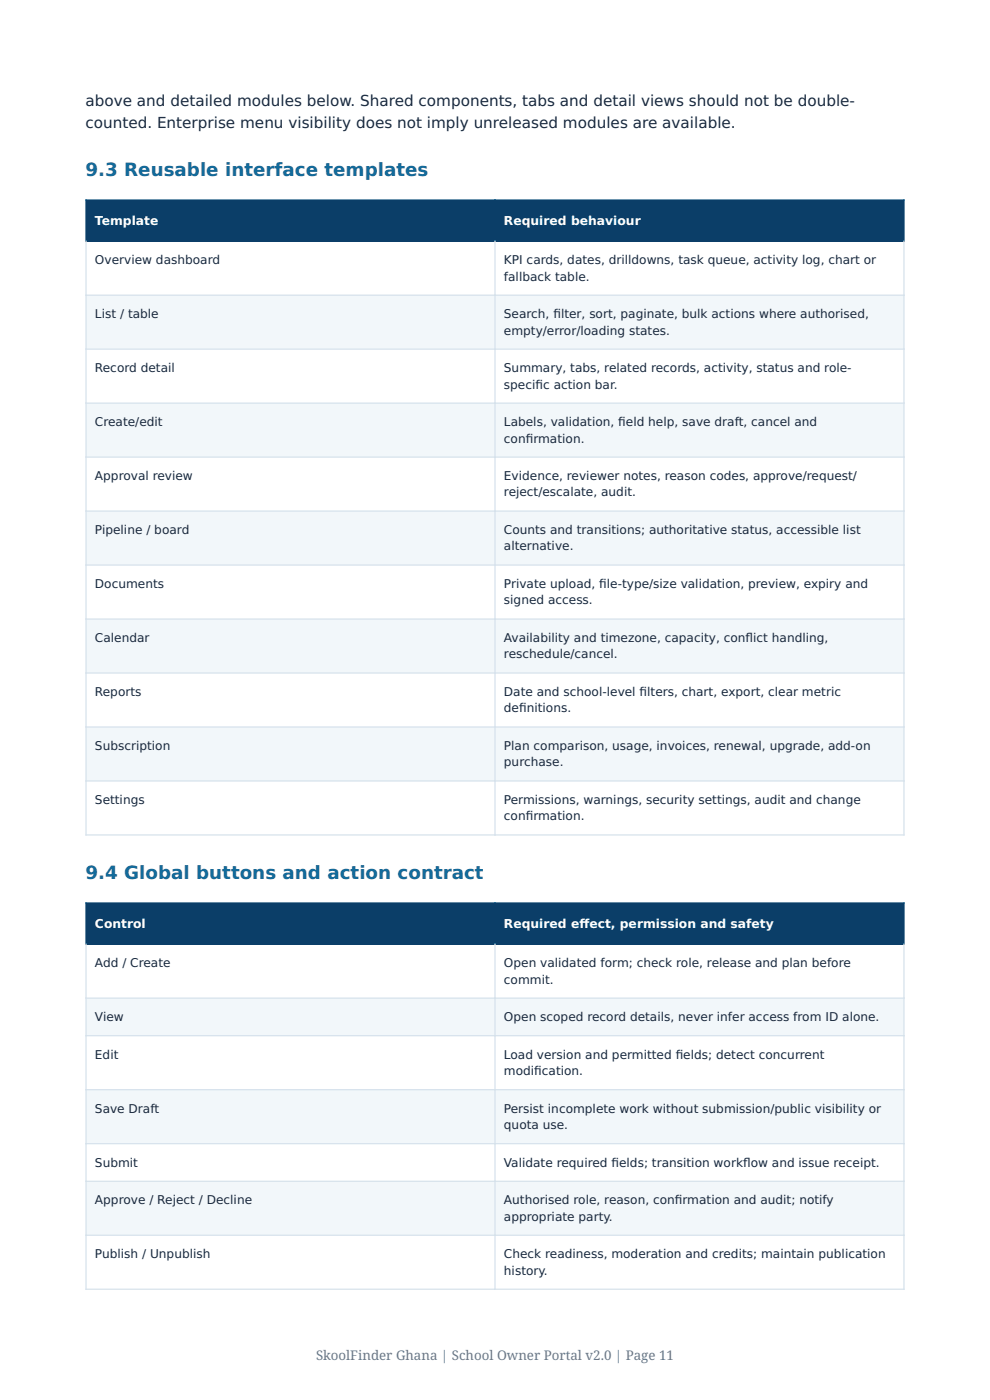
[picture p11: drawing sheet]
<svg xmlns="http://www.w3.org/2000/svg" width="210mm" height="297mm" viewBox="0 0 210 297" stroke-linecap="round" stroke-linejoin="round" font-family="sans-serif">
<defs><g id="words">
<g font-size="3.9" fill="#136b9b">
<text x="18.1" y="37.3">9.3 Reusable interface templates</text>
<text x="18.1" y="186.4">9.4 Global buttons and action contract</text>
</g>
<g font-size="3.2" fill="#18283d">
<text x="18.1" y="22.5">above and detailed modules below. Shared components, tabs and detail views should not be double-</text>
<text x="18.1" y="27.2">counted. Enterprise menu visibility does not imply unreleased modules are available.</text>
</g>
<text font-size="2.8" fill="#66788a" x="67" y="288.6">SkoolFinder Ghana | School Owner Portal v2.0 | Page 11</text>
<g font-size="2.6" fill="#fff">
<text x="20.1" y="47.7">Template</text>
<text x="106.9" y="47.7">Required behaviour</text>
<text x="20.1" y="196.8">Control</text>
<text x="106.9" y="196.8">Required ef</text>
<text x="122.9" y="196.8">fect, permission and safety</text>
</g>
<g font-size="2.6" fill="#18283d">
<text x="20.1" y="56">Overview dashboard</text>
<text x="106.9" y="56">KPI cards, dates, drilldowns, task queue, activity log, chart or</text>
<text x="106.9" y="59.5">fallback table.</text>
<text x="20.1" y="67.5">List / table</text>
<text x="106.9" y="67.5">Search, f</text>
<text x="106.9" y="71">empty/error/loading states.</text>
<text x="117.4" y="67.5">ilter, sort, paginate, bulk actions where authorised,</text>
<text x="20.1" y="78.9">Record detail</text>
<text x="106.9" y="78.9">Summary, tabs, related records, activity, status and role-</text>
<text x="106.9" y="82.4">specif</text>
<text x="113.6" y="82.4">ic action bar.</text>
<text x="20.1" y="90.4">Create/edit</text>
<text x="106.9" y="90.4">Labels, validation, f</text>
<text x="106.9" y="93.9">conf</text>
<text x="111.5" y="93.9">irmation.</text>
<text x="131.1" y="90.4">ield help, save draft, cancel and</text>
<text x="20.1" y="101.9">Approval review</text>
<text x="106.9" y="101.9">Evidence, reviewer notes, reason codes, approve/request/</text>
<text x="106.9" y="105.3">reject/escalate, audit.</text>
<text x="20.1" y="113.3">Pipeline / board</text>
<text x="106.9" y="113.3">Counts and transitions; authoritative status, accessible list</text>
<text x="106.9" y="116.8">alternative.</text>
<text x="20.1" y="124.8">Documents</text>
<text x="106.9" y="124.8">Private upload, f</text>
<text x="127.1" y="124.8">ile-type/size validation, preview, expiry and</text>
<text x="106.9" y="128.2">signed access.</text>
<text x="20.1" y="136.2">Calendar</text>
<text x="106.9" y="136.2">Availability and timezone, capacity, conf</text>
<text x="158.2" y="136.2">lict handling,</text>
<text x="106.9" y="139.7">reschedule/cancel.</text>
<text x="20.1" y="147.7">Reports</text>
<text x="106.9" y="147.7">Date and school-level f</text>
<text x="135.7" y="147.7">ilters, chart, export, clear metric</text>
<text x="106.9" y="151.1">def</text>
<text x="110.1" y="151.1">initions.</text>
<text x="20.1" y="159.1">Subscription</text>
<text x="106.9" y="159.1">Plan comparison, usage, invoices, renewal, upgrade, add-on</text>
<text x="106.9" y="162.6">purchase.</text>
<text x="20.1" y="170.6">Settings</text>
<text x="106.9" y="170.6">Permissions, warnings, security settings, audit and change</text>
<text x="106.9" y="174">conf</text>
<text x="111.5" y="174">irmation.</text>
<text x="20.1" y="205.2">Add / Create</text>
<text x="106.9" y="205.2">Open validated form; check role, release and plan before</text>
<text x="106.9" y="208.7">commit.</text>
<text x="20.1" y="216.6">View</text>
<text x="106.9" y="216.6">Open scoped record details, never infer access from ID alone.</text>
<text x="20.1" y="224.6">Edit</text>
<text x="106.9" y="224.6">Load version and permitted f</text>
<text x="143.3" y="224.6">ields; detect concurrent</text>
<text x="106.9" y="228.1">modif</text>
<text x="113.3" y="228.1">ication.</text>
<text x="20.1" y="236.1">Save Draft</text>
<text x="106.9" y="236.1">Persist incomplete work without submission/public visibility or</text>
<text x="106.9" y="239.5">quota use.</text>
<text x="20.1" y="247.5">Submit</text>
<text x="106.9" y="247.5">Validate required f</text>
<text x="129.7" y="247.5">ields; transition workf</text>
<text x="157.6" y="247.5">low and issue receipt.</text>
<text x="20.1" y="255.5">Approve / Reject / Decline</text>
<text x="106.9" y="255.5">Authorised role, reason, conf</text>
<text x="143.2" y="255.5">irmation and audit; notify</text>
<text x="106.9" y="259">appropriate party.</text>
<text x="20.1" y="266.9">Publish / Unpublish</text>
<text x="106.9" y="266.9">Check readiness, moderation and credits; maintain publication</text>
<text x="106.9" y="270.4">history.</text>
</g>
</g></defs>
<g fill="#0b3e68">
<path d="M18.2 42.4h86.8v8.8h-86.8z"/>
<path d="M105 42.4h86.8v8.8h-86.8z"/>
</g>
<g fill="#f2f7fa">
<path d="M18.2 62.6h86.8v11.5h-86.8z"/>
<path d="M105 62.6h86.8v11.5h-86.8z"/>
<path d="M18.2 85.5h86.8v11.5h-86.8z"/>
<path d="M105 85.5h86.8v11.5h-86.8z"/>
<path d="M18.2 108.4h86.8v11.5h-86.8z"/>
<path d="M105 108.4h86.8v11.5h-86.8z"/>
<path d="M18.2 131.3h86.8v11.5h-86.8z"/>
<path d="M105 131.3h86.8v11.5h-86.8z"/>
<path d="M18.2 154.2h86.8v11.5h-86.8z"/>
<path d="M105 154.2h86.8v11.5h-86.8z"/>
</g>
<path d="M18.1 42.4h173.8M18.1 51.2h173.8M18.2 42.3v9M105 42.3v9M191.8 42.3v9" fill="none" stroke="#0b3e68" stroke-width=".26"/>
<g fill="none" stroke="#d6e2ec" stroke-width=".26">
<path d="M18.2 51v126.3M105 51v126.3M191.8 51v126.3M18.1 62.6h173.8M18.1 74.1h173.8M18.1 85.5h173.8M18.1 97h173.8M18.1 108.4h173.8M18.1 119.9h173.8M18.1 131.3h173.8M18.1 142.8h173.8M18.1 154.2h173.8"/>
<path d="M18.1 165.7h173.8M18.1 177.1h173.8"/>
</g>
<g fill="#0b3e68">
<path d="M18.2 191.6h86.8v8.7h-86.8z"/>
<path d="M105 191.6h86.8v8.7h-86.8z"/>
</g>
<g fill="#f2f7fa">
<path d="M18.2 211.7h86.8v8h-86.8z"/>
<path d="M105 211.7h86.8v8h-86.8z"/>
<path d="M18.2 231.2h86.8v11.4h-86.8z"/>
<path d="M105 231.2h86.8v11.4h-86.8z"/>
<path d="M18.2 250.6h86.8v11.4h-86.8z"/>
<path d="M105 250.6h86.8v11.4h-86.8z"/>
</g>
<path d="M18.1 191.6h173.8M18.2 191.4v9M105 191.4v9M191.8 191.4v9M18.1 200.3h173.8" fill="none" stroke="#0b3e68" stroke-width=".26"/>
<path d="M18.1 211.7h173.8M18.1 219.7h173.8M18.2 200.2v73.4M105 200.2v73.4M191.8 200.2v73.4M18.1 231.2h173.8M18.1 242.6h173.8M18.1 250.6h173.8M18.1 262h173.8M18.1 273.5h173.8" fill="none" stroke="#d6e2ec" stroke-width=".26"/>
<use href="#words"/>
</svg>
